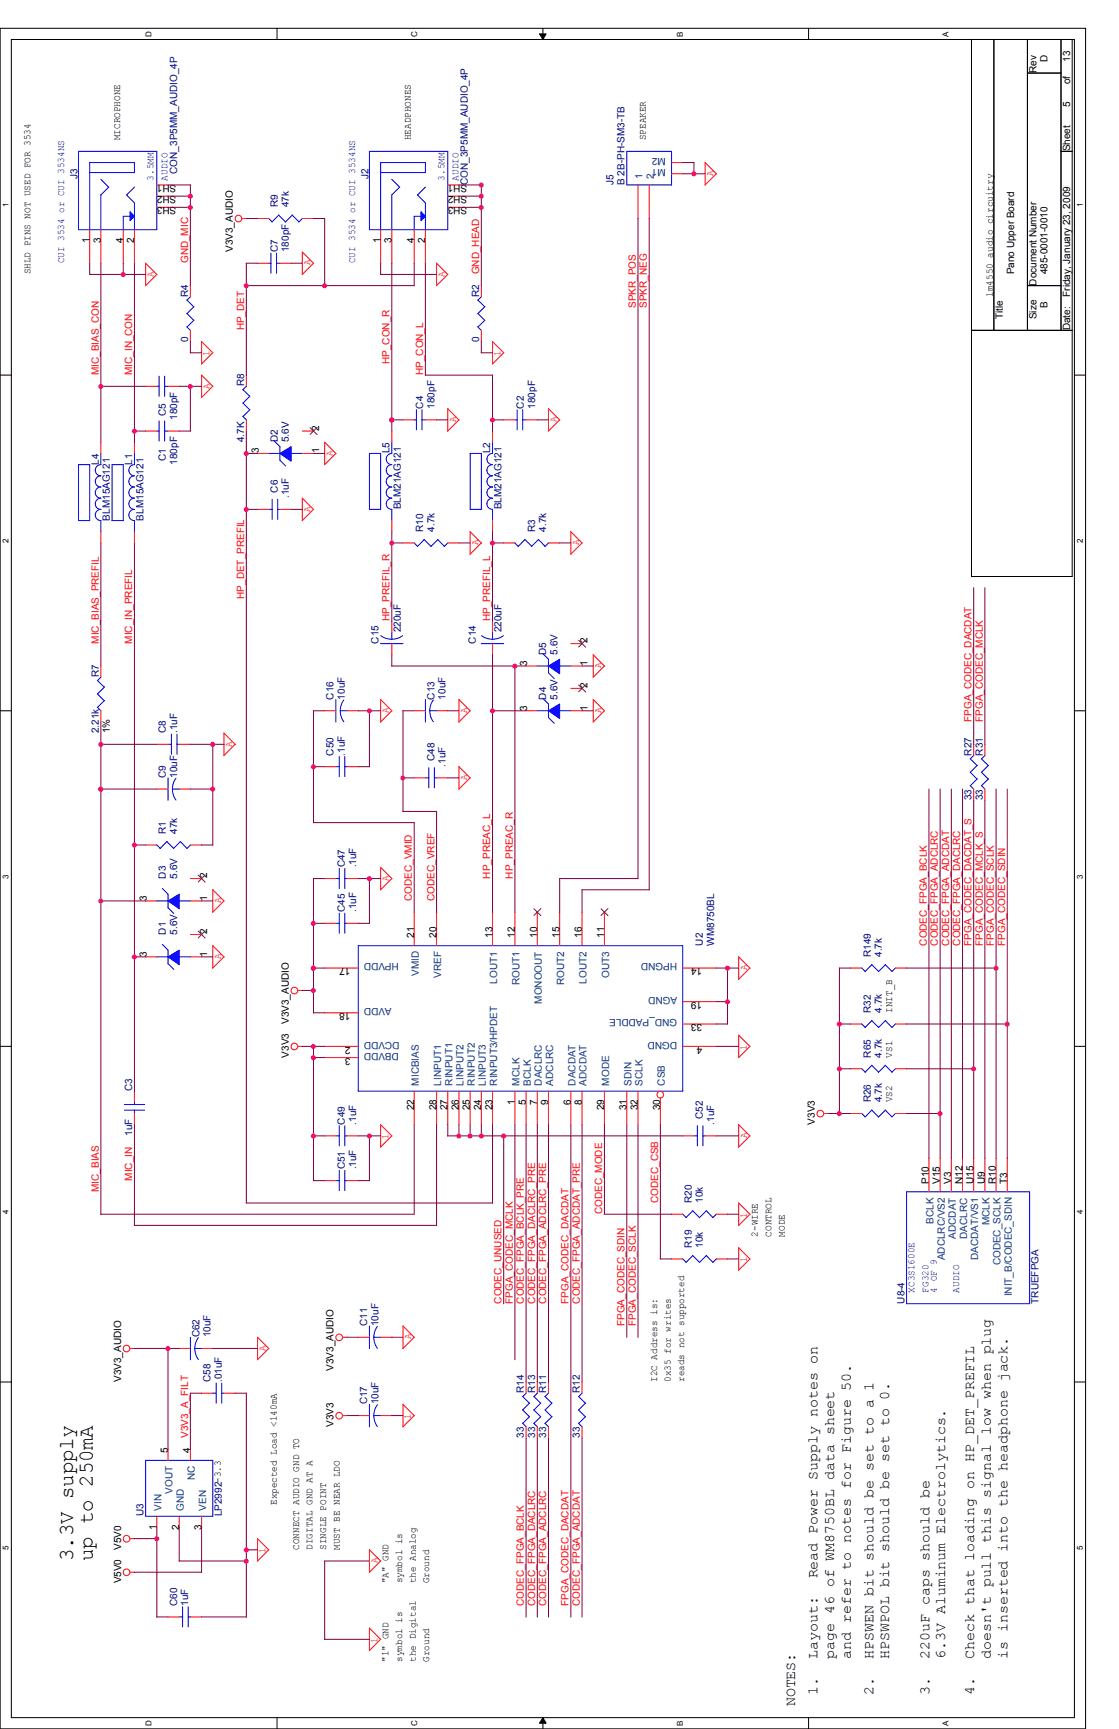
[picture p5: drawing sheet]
<svg xmlns="http://www.w3.org/2000/svg" width="279mm" height="432mm" viewBox="0 0 279 432" stroke-linecap="round" stroke-linejoin="round" font-family="sans-serif">
<defs><g id="words">
<g font-size="5.3">
<text x="18.3" y="389.8" transform="rotate(-90 18.3 389.8)">3.3V supply</text>
<text x="23.2" y="389.8" transform="rotate(-90 23.2 389.8)">up to 250mA</text>
</g>
<g font-size="3.6">
<text x="204.1" y="394.2" transform="rotate(-90 204.1 394.2)">Read Power Supply notes on</text>
<text x="204.1" y="414.4" transform="rotate(-90 204.1 414.4)">Layout:</text>
<text x="208.3" y="414.4" transform="rotate(-90 208.3 414.4)">page 46 of WM8750BL data sheet</text>
<text x="212.4" y="414.4" transform="rotate(-90 212.4 414.4)">and refer to notes for Figure 50.</text>
<text x="218.1" y="414.4" transform="rotate(-90 218.1 414.4)">HPSWEN bit should be set to a 1</text>
<text x="222" y="414.4" transform="rotate(-90 222 414.4)">HPSWPOL bit should be set to 0.</text>
<text x="232.1" y="414.4" transform="rotate(-90 232.1 414.4)">220uF caps should be</text>
<text x="236" y="414.4" transform="rotate(-90 236 414.4)">6.3V Aluminum Electrolytics.</text>
<text x="243.2" y="414.4" transform="rotate(-90 243.2 414.4)">Check that loading on HP_DET_PREFIL</text>
<text x="247.4" y="414.4" transform="rotate(-90 247.4 414.4)">doesn't pull this signal low when plug</text>
<text x="251.5" y="414.4" transform="rotate(-90 251.5 414.4)">is inserted into the headphone jack.</text>
<text x="204.1" y="423.4" transform="rotate(-90 204.1 423.4)">1.</text>
<text x="218.1" y="423.4" transform="rotate(-90 218.1 423.4)">2.</text>
<text x="232.1" y="423.4" transform="rotate(-90 232.1 423.4)">3.</text>
<text x="243.2" y="423.4" transform="rotate(-90 243.2 423.4)">4.</text>
<text x="198.5" y="426.2" transform="rotate(-90 198.5 426.2)">NOTES:</text>
</g>
<g font-size="2.5">
<text x="261.6" y="15.5" transform="rotate(-90 261.6 15.5)">D</text>
<text x="267.2" y="15.5" transform="rotate(-90 267.2 15.5)">13</text>
<text x="258.8" y="18.2" transform="rotate(-90 258.8 18.2)">Rev</text>
<text x="267.2" y="21" transform="rotate(-90 267.2 21)">of</text>
<text x="267.2" y="26.6" transform="rotate(-90 267.2 26.6)">5</text>
<text x="30" y="35" transform="rotate(-90 30 35)">MICROPHONE</text>
<text x="102.6" y="35" transform="rotate(-90 102.6 35)">HEADPHONES</text>
<text x="161.3" y="35" transform="rotate(-90 161.3 35)">SPEAKER</text>
<text x="267.2" y="37.8" transform="rotate(-90 267.2 37.8)">Sheet</text>
<text x="44" y="46.2" transform="rotate(-180 44 46.2)">SH1</text>
<text x="116.7" y="46.2" transform="rotate(-180 116.7 46.2)">SH1</text>
<text x="44" y="49" transform="rotate(-180 44 49)">SH2</text>
<text x="44" y="51.8" transform="rotate(-180 44 51.8)">SH3</text>
<text x="116.7" y="49" transform="rotate(-180 116.7 49)">SH2</text>
<text x="116.7" y="51.8" transform="rotate(-180 116.7 51.8)">SH3</text>
<text x="22.4" y="60.7" transform="rotate(-90 22.4 60.7)">1</text>
<text x="25.1" y="60.7" transform="rotate(-90 25.1 60.7)">3</text>
<text x="30.7" y="60.7" transform="rotate(-90 30.7 60.7)">4</text>
<text x="33.5" y="60.7" transform="rotate(-90 33.5 60.7)">2</text>
<text x="58.2" y="62.9" transform="rotate(-90 58.2 62.9)">V3V3_AUDIO</text>
<text x="95" y="60.7" transform="rotate(-90 95 60.7)">1</text>
<text x="97.8" y="60.7" transform="rotate(-90 97.8 60.7)">3</text>
<text x="103.4" y="60.7" transform="rotate(-90 103.4 60.7)">4</text>
<text x="106.2" y="60.7" transform="rotate(-90 106.2 60.7)">2</text>
<text x="7.6" y="68.5" transform="rotate(-90 7.6 68.5)">SHLD PINS NOT USED FOR 3534</text>
<text x="253.2" y="68.5" transform="rotate(-90 253.2 68.5)">Pano Upper Board</text>
<text x="258.8" y="71.3" transform="rotate(-90 258.8 71.3)">Document Number</text>
<text x="261.6" y="68.5" transform="rotate(-90 261.6 68.5)">485-0001-0010</text>
<text x="247.9" y="74.1" transform="rotate(-90 247.9 74.1)">lm4550 audio circuitry</text>
<text x="261.6" y="76.9" transform="rotate(-90 261.6 76.9)">B</text>
<text x="267.2" y="74.1" transform="rotate(-90 267.2 74.1)">Friday, January 23, 2009</text>
<text x="250.4" y="79.7" transform="rotate(-90 250.4 79.7)">Title</text>
<text x="258.8" y="79.7" transform="rotate(-90 258.8 79.7)">Size</text>
<text x="267.2" y="82.5" transform="rotate(-90 267.2 82.5)">Date:</text>
<text x="79.7" y="107.6" transform="rotate(-90 79.7 107.6)">2</text>
<text x="64.6" y="113.2" transform="rotate(-90 64.6 113.2)">3</text>
<text x="79.7" y="113.2" transform="rotate(-90 79.7 113.2)">1</text>
<text x="146.7" y="160.7" transform="rotate(-90 146.7 160.7)">2</text>
<text x="131.7" y="166.3" transform="rotate(-90 131.7 166.3)">3</text>
<text x="146.7" y="166.3" transform="rotate(-90 146.7 166.3)">1</text>
<text x="146.7" y="171.9" transform="rotate(-90 146.7 171.9)">2</text>
<text x="131.7" y="177.5" transform="rotate(-90 131.7 177.5)">3</text>
<text x="146.7" y="177.5" transform="rotate(-90 146.7 177.5)">1</text>
<text x="27.4" y="183.1" transform="rotate(-90 27.4 183.1)">1%</text>
<text x="51.7" y="219.4" transform="rotate(-90 51.7 219.4)">2</text>
<text x="36.7" y="225" transform="rotate(-90 36.7 225)">3</text>
<text x="51.7" y="225" transform="rotate(-90 51.7 225)">1</text>
<text x="51.7" y="233.3" transform="rotate(-90 51.7 233.3)">2</text>
<text x="36.7" y="238.9" transform="rotate(-90 36.7 238.9)">3</text>
<text x="51.7" y="238.9" transform="rotate(-90 51.7 238.9)">1</text>
<text x="103.4" y="234.2" transform="rotate(-90 103.4 234.2)">21</text>
<text x="109" y="234.2" transform="rotate(-90 109 234.2)">20</text>
<text x="122.9" y="234.2" transform="rotate(-90 122.9 234.2)">13</text>
<text x="128.5" y="234.2" transform="rotate(-90 128.5 234.2)">12</text>
<text x="134.1" y="234.2" transform="rotate(-90 134.1 234.2)">10</text>
<text x="139.7" y="234.2" transform="rotate(-90 139.7 234.2)">15</text>
<text x="145.3" y="234.2" transform="rotate(-90 145.3 234.2)">16</text>
<text x="150.9" y="234.2" transform="rotate(-90 150.9 234.2)">11</text>
<text x="87.5" y="241.8" transform="rotate(-180 87.5 241.8)">17</text>
<text x="175.3" y="241.8" transform="rotate(-180 175.3 241.8)">14</text>
<text x="175.3" y="250.2" transform="rotate(-180 175.3 250.2)">19</text>
<text x="72.1" y="255.7" transform="rotate(-90 72.1 255.7)">V3V3_AUDIO</text>
<text x="87.5" y="253" transform="rotate(-180 87.5 253)">18</text>
<text x="175.3" y="255.8" transform="rotate(-180 175.3 255.8)">33</text>
<text x="222.8" y="252.9" transform="rotate(-90 222.8 252.9)">INIT_B</text>
<text x="87.5" y="261.4" transform="rotate(-180 87.5 261.4)">2</text>
<text x="175.3" y="261.4" transform="rotate(-180 175.3 261.4)">4</text>
<text x="72.1" y="264.1" transform="rotate(-90 72.1 264.1)">V3V3</text>
<text x="87.5" y="264.2" transform="rotate(-180 87.5 264.2)">3</text>
<text x="222.8" y="264.1" transform="rotate(-90 222.8 264.1)">VS1</text>
<text x="128.5" y="275.8" transform="rotate(-90 128.5 275.8)">1</text>
<text x="131.3" y="275.8" transform="rotate(-90 131.3 275.8)">5</text>
<text x="134.1" y="275.8" transform="rotate(-90 134.1 275.8)">7</text>
<text x="136.9" y="275.8" transform="rotate(-90 136.9 275.8)">9</text>
<text x="142.5" y="275.8" transform="rotate(-90 142.5 275.8)">6</text>
<text x="145.3" y="275.8" transform="rotate(-90 145.3 275.8)">8</text>
<text x="222.8" y="275.3" transform="rotate(-90 222.8 275.3)">VS2</text>
<text x="103.4" y="277.2" transform="rotate(-90 103.4 277.2)">22</text>
<text x="109" y="277.2" transform="rotate(-90 109 277.2)">28</text>
<text x="111.8" y="277.2" transform="rotate(-90 111.8 277.2)">27</text>
<text x="114.6" y="277.2" transform="rotate(-90 114.6 277.2)">26</text>
<text x="117.3" y="277.2" transform="rotate(-90 117.3 277.2)">25</text>
<text x="120.1" y="277.2" transform="rotate(-90 120.1 277.2)">24</text>
<text x="122.9" y="277.2" transform="rotate(-90 122.9 277.2)">23</text>
<text x="150.9" y="277.2" transform="rotate(-90 150.9 277.2)">29</text>
<text x="156.5" y="277.2" transform="rotate(-90 156.5 277.2)">31</text>
<text x="159.3" y="277.2" transform="rotate(-90 159.3 277.2)">32</text>
<text x="164.8" y="277.2" transform="rotate(-90 164.8 277.2)">30</text>
<text x="203.5" y="280.9" transform="rotate(-90 203.5 280.9)">V3V3</text>
<text x="231.9" y="295.7" transform="rotate(-90 231.9 295.7)">P10</text>
<text x="234.7" y="295.7" transform="rotate(-90 234.7 295.7)">V15</text>
<text x="237.5" y="295.7" transform="rotate(-90 237.5 295.7)">V3</text>
<text x="240.3" y="295.7" transform="rotate(-90 240.3 295.7)">N12</text>
<text x="243.1" y="295.7" transform="rotate(-90 243.1 295.7)">U15</text>
<text x="245.9" y="295.7" transform="rotate(-90 245.9 295.7)">U9</text>
<text x="248.7" y="295.7" transform="rotate(-90 248.7 295.7)">R10</text>
<text x="251.5" y="295.7" transform="rotate(-90 251.5 295.7)">T3</text>
<text x="189.2" y="308.8" transform="rotate(-90 189.2 308.8)">2-WIRE</text>
<text x="192.6" y="308.8" transform="rotate(-90 192.6 308.8)">CONTROL</text>
<text x="196" y="308.8" transform="rotate(-90 196 308.8)">MODE</text>
<text x="30.2" y="345.1" transform="rotate(-90 30.2 345.1)">V3V3_AUDIO</text>
<text x="83.3" y="342.3" transform="rotate(-90 83.3 342.3)">V3V3_AUDIO</text>
<text x="164.1" y="345.1" transform="rotate(-90 164.1 345.1)">I2C Address is:</text>
<text x="167.5" y="345.1" transform="rotate(-90 167.5 345.1)">0x35 for writes</text>
<text x="170.9" y="345.1" transform="rotate(-90 170.9 345.1)">reads not supported</text>
<text x="83.3" y="356.3" transform="rotate(-90 83.3 356.3)">V3V3</text>
<text x="41.9" y="362.8" transform="rotate(-90 41.9 362.8)">5</text>
<text x="47.5" y="362.8" transform="rotate(-90 47.5 362.8)">4</text>
<text x="69.1" y="375.9" transform="rotate(-90 69.1 375.9)">Expected Load &lt;140mA</text>
<text x="39.1" y="382" transform="rotate(-90 39.1 382)">1</text>
<text x="44.7" y="382" transform="rotate(-90 44.7 382)">2</text>
<text x="50.3" y="382" transform="rotate(-90 50.3 382)">3</text>
<text x="30.2" y="387.1" transform="rotate(-90 30.2 387.1)">V5V0</text>
<text x="74.7" y="387.1" transform="rotate(-90 74.7 387.1)">CONNECT AUDIO GND TO</text>
<text x="78.1" y="387.1" transform="rotate(-90 78.1 387.1)">DIGITAL GND AT A</text>
<text x="81.4" y="387.1" transform="rotate(-90 81.4 387.1)">SINGLE POINT</text>
<text x="84.8" y="387.1" transform="rotate(-90 84.8 387.1)">MUST BE NEAR LDO</text>
<text x="30.2" y="395.4" transform="rotate(-90 30.2 395.4)">V5V0</text>
<text x="97" y="395.4" transform="rotate(-90 97 395.4)">&quot;A&quot; GND</text>
<text x="100.4" y="395.4" transform="rotate(-90 100.4 395.4)">symbol is</text>
<text x="103.8" y="395.4" transform="rotate(-90 103.8 395.4)">the Analog</text>
<text x="107.2" y="395.4" transform="rotate(-90 107.2 395.4)">Ground</text>
<text x="97" y="415" transform="rotate(-90 97 415)">&quot;1&quot; GND</text>
<text x="100.4" y="415" transform="rotate(-90 100.4 415)">symbol is</text>
<text x="103.8" y="415" transform="rotate(-90 103.8 415)">the Digital</text>
<text x="107.2" y="415" transform="rotate(-90 107.2 415)">Ground</text>
</g>
<g font-size="2.5" fill="#004080">
<text x="166.3" y="39.4" transform="rotate(-180 166.3 39.4)">M2</text>
<text x="160.4" y="44.8" transform="rotate(-90 160.4 44.8)">1</text>
<text x="163.2" y="44.8" transform="rotate(-90 163.2 44.8)">2</text>
<text x="166.3" y="42.2" transform="rotate(-180 166.3 42.2)">M1</text>
<text x="99.6" y="240.6" transform="rotate(-180 99.6 240.6)">HPVDD</text>
<text x="104.6" y="243.8" transform="rotate(-90 104.6 243.8)">VMID</text>
<text x="110.2" y="244.2" transform="rotate(-90 110.2 244.2)">VREF</text>
<text x="124.1" y="245.7" transform="rotate(-90 124.1 245.7)">LOUT1</text>
<text x="146.5" y="245.7" transform="rotate(-90 146.5 245.7)">LOUT2</text>
<text x="152.1" y="244.3" transform="rotate(-90 152.1 244.3)">OUT3</text>
<text x="169.1" y="240.6" transform="rotate(-180 169.1 240.6)">HPGND</text>
<text x="97.8" y="251.8" transform="rotate(-180 97.8 251.8)">AVDD</text>
<text x="129.7" y="246.1" transform="rotate(-90 129.7 246.1)">ROUT1</text>
<text x="135.3" y="250.7" transform="rotate(-90 135.3 250.7)">MONOOUT</text>
<text x="140.9" y="246.1" transform="rotate(-90 140.9 246.1)">ROUT2</text>
<text x="169.1" y="249" transform="rotate(-180 169.1 249)">AGND</text>
<text x="169.1" y="254.6" transform="rotate(-180 169.1 254.6)">GND_PADDLE</text>
<text x="99.6" y="262.9" transform="rotate(-180 99.6 262.9)">DBVDD</text>
<text x="99.8" y="260.1" transform="rotate(-180 99.8 260.1)">DCVDD</text>
<text x="169.1" y="260.1" transform="rotate(-180 169.1 260.1)">DGND</text>
<text x="104.6" y="271.1" transform="rotate(-90 104.6 271.1)">MICBIAS</text>
<text x="110.2" y="271.1" transform="rotate(-90 110.2 271.1)">LINPUT1</text>
<text x="112.9" y="271.1" transform="rotate(-90 112.9 271.1)">RINPUT1</text>
<text x="115.7" y="271.1" transform="rotate(-90 115.7 271.1)">LINPUT2</text>
<text x="118.5" y="271.1" transform="rotate(-90 118.5 271.1)">RINPUT2</text>
<text x="121.3" y="271.1" transform="rotate(-90 121.3 271.1)">LINPUT3</text>
<text x="124.1" y="271.1" transform="rotate(-90 124.1 271.1)">RINPUT3/HPDET</text>
<text x="129.7" y="271.1" transform="rotate(-90 129.7 271.1)">MCLK</text>
<text x="132.5" y="271.1" transform="rotate(-90 132.5 271.1)">BCLK</text>
<text x="135.3" y="271.1" transform="rotate(-90 135.3 271.1)">DACLRC</text>
<text x="138.1" y="271.1" transform="rotate(-90 138.1 271.1)">ADCLRC</text>
<text x="143.7" y="271.1" transform="rotate(-90 143.7 271.1)">DACDAT</text>
<text x="146.5" y="271.1" transform="rotate(-90 146.5 271.1)">ADCDAT</text>
<text x="152.1" y="271.1" transform="rotate(-90 152.1 271.1)">MODE</text>
<text x="157.6" y="271.1" transform="rotate(-90 157.6 271.1)">SDIN</text>
<text x="160.4" y="271.1" transform="rotate(-90 160.4 271.1)">SCLK</text>
<text x="166" y="271.1" transform="rotate(-90 166 271.1)">CSB</text>
<text x="233.1" y="305.6" transform="rotate(-90 233.1 305.6)">BCLK</text>
<text x="247.1" y="306" transform="rotate(-90 247.1 306)">MCLK</text>
<text x="238.7" y="309.3" transform="rotate(-90 238.7 309.3)">ADCDAT</text>
<text x="241.5" y="309.4" transform="rotate(-90 241.5 309.4)">DACLRC</text>
<text x="235.9" y="314.7" transform="rotate(-90 235.9 314.7)">ADCLRC/VS2</text>
<text x="244.3" y="314.7" transform="rotate(-90 244.3 314.7)">DACDAT/VS1</text>
<text x="249.9" y="316" transform="rotate(-90 249.9 316)">CODEC_SCLK</text>
<text x="252.6" y="323.8" transform="rotate(-90 252.6 323.8)">INIT_B/CODEC_SDIN</text>
<text x="48.7" y="369.7" transform="rotate(-90 48.7 369.7)">NC</text>
<text x="40.3" y="377.3" transform="rotate(-90 40.3 377.3)">VIN</text>
<text x="43.1" y="373" transform="rotate(-90 43.1 373)">VOUT</text>
<text x="45.9" y="377.3" transform="rotate(-90 45.9 377.3)">GND</text>
<text x="51.5" y="377.3" transform="rotate(-90 51.5 377.3)">VEN</text>
</g>
<g font-size="2.5" fill="#000080">
<text x="19.3" y="44.8" transform="rotate(-90 19.3 44.8)">J3</text>
<text x="44.2" y="43.4" transform="rotate(-90 44.2 43.4)">CON_3P5MM_AUDIO_4P</text>
<text x="92" y="44.8" transform="rotate(-90 92 44.8)">J2</text>
<text x="116.8" y="46.2" transform="rotate(-90 116.8 46.2)">CON_3P5MM_AUDIO_4P</text>
<text x="153.2" y="46.2" transform="rotate(-90 153.2 46.2)">J5</text>
<text x="156" y="46.2" transform="rotate(-90 156 46.2)">B 2B-PH-SM3-TB</text>
<text x="69.3" y="51.8" transform="rotate(-90 69.3 51.8)">R9</text>
<text x="72.1" y="51.8" transform="rotate(-90 72.1 51.8)">47k</text>
<text x="69.3" y="62.9" transform="rotate(-90 69.3 62.9)">C7</text>
<text x="72.1" y="62.9" transform="rotate(-90 72.1 62.9)">180pF</text>
<text x="47" y="74.1" transform="rotate(-90 47 74.1)">R4</text>
<text x="119.6" y="74.1" transform="rotate(-90 119.6 74.1)">R2</text>
<text x="47" y="85.3" transform="rotate(-90 47 85.3)">0</text>
<text x="119.6" y="85.3" transform="rotate(-90 119.6 85.3)">0</text>
<text x="61" y="96.5" transform="rotate(-90 61 96.5)">R8</text>
<text x="41.4" y="104" transform="rotate(-90 41.4 104)">C5</text>
<text x="44.2" y="104.9" transform="rotate(-90 44.2 104.9)">180pF</text>
<text x="105.7" y="102.1" transform="rotate(-90 105.7 102.1)">C4</text>
<text x="108.5" y="102.1" transform="rotate(-90 108.5 102.1)">180pF</text>
<text x="130.8" y="102.1" transform="rotate(-90 130.8 102.1)">C2</text>
<text x="133.6" y="102.1" transform="rotate(-90 133.6 102.1)">180pF</text>
<text x="61" y="110.4" transform="rotate(-90 61 110.4)">4.7K</text>
<text x="69.3" y="110.4" transform="rotate(-90 69.3 110.4)">D2</text>
<text x="72.1" y="110.4" transform="rotate(-90 72.1 110.4)">5.6V</text>
<text x="97.3" y="113.2" transform="rotate(-90 97.3 113.2)">L5</text>
<text x="122.4" y="113.2" transform="rotate(-90 122.4 113.2)">L2</text>
<text x="24.6" y="116" transform="rotate(-90 24.6 116)">L4</text>
<text x="33" y="116" transform="rotate(-90 33 116)">L1</text>
<text x="41.4" y="115.2" transform="rotate(-90 41.4 115.2)">C1</text>
<text x="44.2" y="116" transform="rotate(-90 44.2 116)">180pF</text>
<text x="69.3" y="123" transform="rotate(-90 69.3 123)">C6</text>
<text x="72.1" y="124.4" transform="rotate(-90 72.1 124.4)">.1uF</text>
<text x="27.4" y="130" transform="rotate(-90 27.4 130)">BLM15AG121</text>
<text x="35.8" y="130" transform="rotate(-90 35.8 130)">BLM15AG121</text>
<text x="100.1" y="127.2" transform="rotate(-90 100.1 127.2)">BLM21AG121</text>
<text x="125.2" y="127.2" transform="rotate(-90 125.2 127.2)">BLM21AG121</text>
<text x="105.7" y="132.8" transform="rotate(-90 105.7 132.8)">R10</text>
<text x="108.5" y="132.8" transform="rotate(-90 108.5 132.8)">4.7k</text>
<text x="133.6" y="132.8" transform="rotate(-90 133.6 132.8)">R3</text>
<text x="136.4" y="132.8" transform="rotate(-90 136.4 132.8)">4.7k</text>
<text x="94.5" y="160.7" transform="rotate(-90 94.5 160.7)">C15</text>
<text x="100.1" y="157.9" transform="rotate(-90 100.1 157.9)">220uF</text>
<text x="118.8" y="160.7" transform="rotate(-90 118.8 160.7)">C14</text>
<text x="125.2" y="157.9" transform="rotate(-90 125.2 157.9)">220uF</text>
<text x="136.4" y="163.5" transform="rotate(-90 136.4 163.5)">D5</text>
<text x="139.2" y="163.5" transform="rotate(-90 139.2 163.5)">5.6V</text>
<text x="24.6" y="169.1" transform="rotate(-90 24.6 169.1)">R7</text>
<text x="83.3" y="174.7" transform="rotate(-90 83.3 174.7)">C16</text>
<text x="86.1" y="174.7" transform="rotate(-90 86.1 174.7)">10uF</text>
<text x="108.5" y="174.7" transform="rotate(-90 108.5 174.7)">C13</text>
<text x="111.3" y="174.7" transform="rotate(-90 111.3 174.7)">10uF</text>
<text x="136.4" y="174.7" transform="rotate(-90 136.4 174.7)">D4</text>
<text x="139.2" y="174.7" transform="rotate(-90 139.2 174.7)">5.6V</text>
<text x="24.6" y="183.1" transform="rotate(-90 24.6 183.1)">2.21k</text>
<text x="41.4" y="183.1" transform="rotate(-90 41.4 183.1)">C8</text>
<text x="44.2" y="183.1" transform="rotate(-90 44.2 183.1)">.1uF</text>
<text x="83.3" y="188.7" transform="rotate(-90 83.3 188.7)">C50</text>
<text x="86.1" y="188.7" transform="rotate(-90 86.1 188.7)">.1uF</text>
<text x="108.5" y="190.1" transform="rotate(-90 108.5 190.1)">C48</text>
<text x="111.3" y="191.5" transform="rotate(-90 111.3 191.5)">.1uF</text>
<text x="242.6" y="188.7" transform="rotate(-90 242.6 188.7)">R27</text>
<text x="245.4" y="188.7" transform="rotate(-90 245.4 188.7)">R31</text>
<text x="41.4" y="194.3" transform="rotate(-90 41.4 194.3)">C9</text>
<text x="44.2" y="194.3" transform="rotate(-90 44.2 194.3)">10uF</text>
<text x="242.6" y="199.9" transform="rotate(-90 242.6 199.9)">33</text>
<text x="245.4" y="199.9" transform="rotate(-90 245.4 199.9)">33</text>
<text x="41.4" y="208.2" transform="rotate(-90 41.4 208.2)">R1</text>
<text x="44.2" y="208.2" transform="rotate(-90 44.2 208.2)">47k</text>
<text x="41.4" y="219.4" transform="rotate(-90 41.4 219.4)">D3</text>
<text x="44.2" y="219.4" transform="rotate(-90 44.2 219.4)">5.6V</text>
<text x="86.1" y="216.6" transform="rotate(-90 86.1 216.6)">C47</text>
<text x="88.9" y="216.6" transform="rotate(-90 88.9 216.6)">.1uF</text>
<text x="86.1" y="227.8" transform="rotate(-90 86.1 227.8)">C45</text>
<text x="88.9" y="227.8" transform="rotate(-90 88.9 227.8)">.1uF</text>
<text x="41.4" y="233.4" transform="rotate(-90 41.4 233.4)">D1</text>
<text x="44.2" y="233.4" transform="rotate(-90 44.2 233.4)">5.6V</text>
<text x="175.5" y="236.2" transform="rotate(-90 175.5 236.2)">U2</text>
<text x="178.3" y="236.2" transform="rotate(-90 178.3 236.2)">WM8750BL</text>
<text x="217.4" y="239" transform="rotate(-90 217.4 239)">R149</text>
<text x="220.2" y="239" transform="rotate(-90 220.2 239)">4.7k</text>
<text x="217.4" y="252.9" transform="rotate(-90 217.4 252.9)">R32</text>
<text x="220.2" y="252.9" transform="rotate(-90 220.2 252.9)">4.7k</text>
<text x="217.4" y="264.1" transform="rotate(-90 217.4 264.1)">R65</text>
<text x="220.2" y="264.1" transform="rotate(-90 220.2 264.1)">4.7k</text>
<text x="33" y="272.5" transform="rotate(-90 33 272.5)">C3</text>
<text x="217.4" y="275.3" transform="rotate(-90 217.4 275.3)">R26</text>
<text x="220.2" y="275.3" transform="rotate(-90 220.2 275.3)">4.7k</text>
<text x="86.1" y="280.9" transform="rotate(-90 86.1 280.9)">C49</text>
<text x="88.9" y="280.9" transform="rotate(-90 88.9 280.9)">.1uF</text>
<text x="175.5" y="279.5" transform="rotate(-90 175.5 279.5)">C52</text>
<text x="178.3" y="280.9" transform="rotate(-90 178.3 280.9)">.1uF</text>
<text x="33" y="283.7" transform="rotate(-90 33 283.7)">1uF</text>
<text x="86.1" y="292.1" transform="rotate(-90 86.1 292.1)">C51</text>
<text x="88.9" y="292.1" transform="rotate(-90 88.9 292.1)">.1uF</text>
<text x="172.7" y="300.4" transform="rotate(-90 172.7 300.4)">R20</text>
<text x="175.5" y="300.4" transform="rotate(-90 175.5 300.4)">10k</text>
<text x="172.7" y="311.6" transform="rotate(-90 172.7 311.6)">R19</text>
<text x="175.5" y="311.6" transform="rotate(-90 175.5 311.6)">10k</text>
<text x="225.8" y="325.6" transform="rotate(-90 225.8 325.6)">U8-4</text>
<text x="259.3" y="325.6" transform="rotate(-90 259.3 325.6)">TRUEFPGA</text>
<text x="49.8" y="334" transform="rotate(-90 49.8 334)">C62</text>
<text x="52.6" y="334" transform="rotate(-90 52.6 334)">10uF</text>
<text x="91.7" y="331.2" transform="rotate(-90 91.7 331.2)">C11</text>
<text x="94.5" y="331.2" transform="rotate(-90 94.5 331.2)">10uF</text>
<text x="52.6" y="345.1" transform="rotate(-90 52.6 345.1)">C58</text>
<text x="55.4" y="345.1" transform="rotate(-90 55.4 345.1)">.01uF</text>
<text x="130.8" y="347.9" transform="rotate(-90 130.8 347.9)">R14</text>
<text x="133.6" y="347.9" transform="rotate(-90 133.6 347.9)">R13</text>
<text x="136.4" y="347.9" transform="rotate(-90 136.4 347.9)">R11</text>
<text x="144.8" y="347.9" transform="rotate(-90 144.8 347.9)">R12</text>
<text x="91.7" y="350.7" transform="rotate(-90 91.7 350.7)">C17</text>
<text x="94.5" y="350.7" transform="rotate(-90 94.5 350.7)">10uF</text>
<text x="130.8" y="359.1" transform="rotate(-90 130.8 359.1)">33</text>
<text x="133.6" y="359.1" transform="rotate(-90 133.6 359.1)">33</text>
<text x="136.4" y="359.1" transform="rotate(-90 136.4 359.1)">33</text>
<text x="144.8" y="359.1" transform="rotate(-90 144.8 359.1)">33</text>
<text x="35.8" y="378.7" transform="rotate(-90 35.8 378.7)">U3</text>
<text x="55.4" y="378.7" transform="rotate(-90 55.4 378.7)">LP2992-3.3</text>
<text x="44.2" y="401" transform="rotate(-90 44.2 401)">C60</text>
<text x="47" y="401" transform="rotate(-90 47 401)">1uF</text>
</g>
<g font-size="2.5" fill="#00f">
<text x="38.4" y="45.1" transform="rotate(-90 38.4 45.1)">3.5MM</text>
<text x="41.8" y="45.1" transform="rotate(-90 41.8 45.1)">AUDIO</text>
<text x="111" y="45.1" transform="rotate(-90 111 45.1)">3.5MM</text>
<text x="114.5" y="45.1" transform="rotate(-90 114.5 45.1)">AUDIO</text>
<text x="16" y="65.7" transform="rotate(-90 16 65.7)">CUI 3534 or CUI 3534NS</text>
<text x="88.6" y="65.7" transform="rotate(-90 88.6 65.7)">CUI 3534 or CUI 3534NS</text>
<text x="228.3" y="322.8" transform="rotate(-90 228.3 322.8)">XC3S1600E</text>
<text x="231.8" y="322.8" transform="rotate(-90 231.8 322.8)">FG320</text>
<text x="233.9" y="322.8" transform="rotate(-90 233.9 322.8)">4 OF 9</text>
<text x="239.5" y="322.8" transform="rotate(-90 239.5 322.8)">AUDIO</text>
</g>
<g font-size="2.5" fill="#f00">
<text x="178.1" y="43.9" transform="rotate(-90 178.1 43.9)">A</text>
<text x="47" y="65.7" transform="rotate(-90 47 65.7)">GND_MIC</text>
<text x="38.4" y="69.1" transform="rotate(-90 38.4 69.1)">A</text>
<text x="77.5" y="66.3" transform="rotate(-90 77.5 66.3)">A</text>
<text x="111" y="69.1" transform="rotate(-90 111 69.1)">A</text>
<text x="119.6" y="68.5" transform="rotate(-90 119.6 68.5)">GND_HEAD</text>
<text x="158.7" y="76.9" transform="rotate(-90 158.7 76.9)">SPKR_POS</text>
<text x="161.5" y="76.9" transform="rotate(-90 161.5 76.9)">SPKR_NEG</text>
<text x="61" y="82.5" transform="rotate(-90 61 82.5)">HP_DET</text>
<text x="52.3" y="88.9" transform="rotate(-90 52.3 88.9)">1</text>
<text x="125" y="88.9" transform="rotate(-90 125 88.9)">1</text>
<text x="24.6" y="93.7" transform="rotate(-90 24.6 93.7)">MIC_BIAS_CON</text>
<text x="33" y="93.7" transform="rotate(-90 33 93.7)">MIC_IN_CON</text>
<text x="97.3" y="90.9" transform="rotate(-90 97.3 90.9)">HP_CON_R</text>
<text x="105.7" y="93.7" transform="rotate(-90 105.7 93.7)">HP_CON_L</text>
<text x="52.3" y="97" transform="rotate(-90 52.3 97)">A</text>
<text x="113.8" y="105.4" transform="rotate(-90 113.8 105.4)">A</text>
<text x="138.9" y="105.4" transform="rotate(-90 138.9 105.4)">A</text>
<text x="83.1" y="113.8" transform="rotate(-90 83.1 113.8)">A</text>
<text x="77.5" y="127.8" transform="rotate(-90 77.5 127.8)">A</text>
<text x="119.4" y="136.1" transform="rotate(-90 119.4 136.1)">A</text>
<text x="144.5" y="136.1" transform="rotate(-90 144.5 136.1)">A</text>
<text x="61" y="149.6" transform="rotate(-90 61 149.6)">HP_DET_PREFIL</text>
<text x="97.3" y="155.2" transform="rotate(-90 97.3 155.2)">HP_PREFIL_R</text>
<text x="122.4" y="155.2" transform="rotate(-90 122.4 155.2)">HP_PREFIL_L</text>
<text x="24.6" y="160.7" transform="rotate(-90 24.6 160.7)">MIC_BIAS_PREFIL</text>
<text x="33" y="160.7" transform="rotate(-90 33 160.7)">MIC_IN_PREFIL</text>
<text x="150.1" y="166.9" transform="rotate(-90 150.1 166.9)">A</text>
<text x="97" y="178.1" transform="rotate(-90 97 178.1)">A</text>
<text x="116.6" y="178.1" transform="rotate(-90 116.6 178.1)">A</text>
<text x="150.1" y="178.1" transform="rotate(-90 150.1 178.1)">A</text>
<text x="242.6" y="180.3" transform="rotate(-90 242.6 180.3)">FPGA_CODEC_DACDAT</text>
<text x="245.4" y="180.3" transform="rotate(-90 245.4 180.3)">FPGA_CODEC_MCLK</text>
<text x="57.9" y="186.4" transform="rotate(-90 57.9 186.4)">A</text>
<text x="116.6" y="194.8" transform="rotate(-90 116.6 194.8)">A</text>
<text x="97" y="220" transform="rotate(-90 97 220)">A</text>
<text x="122.4" y="219.4" transform="rotate(-90 122.4 219.4)">HP_PREAC_L</text>
<text x="128" y="219.4" transform="rotate(-90 128 219.4)">HP_PREAC_R</text>
<text x="55.1" y="225.6" transform="rotate(-90 55.1 225.6)">A</text>
<text x="102.9" y="225" transform="rotate(-90 102.9 225)">CODEC_VMID</text>
<text x="108.5" y="225" transform="rotate(-90 108.5 225)">CODEC_VREF</text>
<text x="55.1" y="239.5" transform="rotate(-90 55.1 239.5)">A</text>
<text x="231.4" y="236.2" transform="rotate(-90 231.4 236.2)">CODEC_FPGA_BCLK</text>
<text x="234.2" y="236.2" transform="rotate(-90 234.2 236.2)">CODEC_FPGA_ADCLRC</text>
<text x="237" y="236.2" transform="rotate(-90 237 236.2)">CODEC_FPGA_ADCDAT</text>
<text x="239.8" y="236.2" transform="rotate(-90 239.8 236.2)">CODEC_FPGA_DACLRC</text>
<text x="242.6" y="236.2" transform="rotate(-90 242.6 236.2)">FPGA_CODEC_DACDAT_S</text>
<text x="245.4" y="236.2" transform="rotate(-90 245.4 236.2)">FPGA_CODEC_MCLK_S</text>
<text x="248.2" y="236.2" transform="rotate(-90 248.2 236.2)">FPGA_CODEC_SCLK</text>
<text x="251" y="236.2" transform="rotate(-90 251 236.2)">FPGA_CODEC_SDIN</text>
<text x="186.4" y="242.3" transform="rotate(-90 186.4 242.3)">A</text>
<text x="186.4" y="262.2" transform="rotate(-90 186.4 262.2)">1</text>
<text x="97" y="284.5" transform="rotate(-90 97 284.5)">1</text>
<text x="186.4" y="284.2" transform="rotate(-90 186.4 284.2)">A</text>
<text x="24.6" y="297.6" transform="rotate(-90 24.6 297.6)">MIC_BIAS</text>
<text x="33" y="294.9" transform="rotate(-90 33 294.9)">MIC_IN</text>
<text x="150.4" y="303.2" transform="rotate(-90 150.4 303.2)">CODEC_MODE</text>
<text x="164.3" y="300.4" transform="rotate(-90 164.3 300.4)">CODEC_CSB</text>
<text x="186.4" y="304.1" transform="rotate(-90 186.4 304.1)">1</text>
<text x="186.4" y="315.3" transform="rotate(-90 186.4 315.3)">1</text>
<text x="125.2" y="325.6" transform="rotate(-90 125.2 325.6)">CODEC_UNUSED</text>
<text x="128" y="325.6" transform="rotate(-90 128 325.6)">FPGA_CODEC_MCLK</text>
<text x="130.8" y="325.6" transform="rotate(-90 130.8 325.6)">CODEC_FPGA_BCLK_PRE</text>
<text x="133.6" y="325.6" transform="rotate(-90 133.6 325.6)">CODEC_FPGA_DACLRC_PRE</text>
<text x="136.4" y="325.6" transform="rotate(-90 136.4 325.6)">CODEC_FPGA_ADCLRC_PRE</text>
<text x="142" y="325.6" transform="rotate(-90 142 325.6)">FPGA_CODEC_DACDAT</text>
<text x="144.8" y="325.6" transform="rotate(-90 144.8 325.6)">CODEC_FPGA_ADCDAT_PRE</text>
<text x="102.6" y="334.5" transform="rotate(-90 102.6 334.5)">A</text>
<text x="156" y="331.2" transform="rotate(-90 156 331.2)">FPGA_CODEC_SDIN</text>
<text x="158.7" y="331.2" transform="rotate(-90 158.7 331.2)">FPGA_CODEC_SCLK</text>
<text x="66.3" y="337.3" transform="rotate(-90 66.3 337.3)">A</text>
<text x="47" y="359.1" transform="rotate(-90 47 359.1)">V3V3_A_FILT</text>
<text x="102.6" y="354.4" transform="rotate(-90 102.6 354.4)">1</text>
<text x="66.3" y="387.9" transform="rotate(-90 66.3 387.9)">1</text>
<text x="94.2" y="390.4" transform="rotate(-90 94.2 390.4)">A</text>
<text x="130.8" y="401" transform="rotate(-90 130.8 401)">CODEC_FPGA_BCLK</text>
<text x="133.6" y="401" transform="rotate(-90 133.6 401)">CODEC_FPGA_DACLRC</text>
<text x="136.4" y="401" transform="rotate(-90 136.4 401)">CODEC_FPGA_ADCLRC</text>
<text x="142" y="401" transform="rotate(-90 142 401)">FPGA_CODEC_DACDAT</text>
<text x="144.8" y="401" transform="rotate(-90 144.8 401)">CODEC_FPGA_ADCDAT</text>
<text x="94.2" y="410.3" transform="rotate(-90 94.2 410.3)">1</text>
</g>
<g font-size="2">
<text x="37.8" y="9.1" transform="rotate(-90 37.8 9.1)">D</text>
<text x="104.1" y="9.1" transform="rotate(-90 104.1 9.1)">C</text>
<text x="170.5" y="9.1" transform="rotate(-90 170.5 9.1)">B</text>
<text x="236.9" y="9.1" transform="rotate(-90 236.9 9.1)">A</text>
<text x="2.2" y="51.8" transform="rotate(-90 2.2 51.8)">1</text>
<text x="270.4" y="51.8" transform="rotate(-90 270.4 51.8)">1</text>
<text x="2.2" y="135.6" transform="rotate(-90 2.2 135.6)">2</text>
<text x="270.4" y="135.6" transform="rotate(-90 270.4 135.6)">2</text>
<text x="2.2" y="219.4" transform="rotate(-90 2.2 219.4)">3</text>
<text x="270.4" y="219.4" transform="rotate(-90 270.4 219.4)">3</text>
<text x="2.2" y="303.2" transform="rotate(-90 2.2 303.2)">4</text>
<text x="270.4" y="303.2" transform="rotate(-90 270.4 303.2)">4</text>
<text x="2.2" y="387.1" transform="rotate(-90 2.2 387.1)">5</text>
<text x="270.4" y="387.1" transform="rotate(-90 270.4 387.1)">5</text>
<text x="37.8" y="431" transform="rotate(-90 37.8 431)">D</text>
<text x="104.1" y="431" transform="rotate(-90 104.1 431)">C</text>
<text x="170.5" y="431" transform="rotate(-90 170.5 431)">B</text>
<text x="236.9" y="431" transform="rotate(-90 236.9 431)">A</text>
</g>
</g></defs>
<path d="M0 7.1h271.1v424.7h-271.1zM2.8 9.9h265.5v419.1h-265.5z" fill="none" stroke="#000" stroke-width=".25"/>
<g fill="#fff">
<path d="M.3 386h2.3v1.1h-2.3z"/>
<path d="M268.6 386h2.2v1.1h-2.2z"/>
</g>
<path d="M0 345.1h2.8M268.3 345.1h2.8" fill="none" stroke="#000" stroke-width=".25"/>
<g fill="#fff">
<path d="M.3 302.1h2.3v1.1h-2.3z"/>
<path d="M268.6 302.1h2.2v1.1h-2.2z"/>
</g>
<path d="M0 261.3h2.8M268.3 261.3h2.8" fill="none" stroke="#000" stroke-width=".25"/>
<g fill="#fff">
<path d="M.3 218.3h2.3v1.1h-2.3z"/>
<path d="M268.6 218.3h2.2v1.1h-2.2z"/>
</g>
<path d="M0 177.5h2.8M268.3 177.5h2.8" fill="none" stroke="#000" stroke-width=".25"/>
<g fill="#fff">
<path d="M.3 134.5h2.3v1.1h-2.3z"/>
<path d="M268.6 134.5h2.2v1.1h-2.2z"/>
</g>
<path d="M0 93.7h2.8M268.3 93.7h2.8" fill="none" stroke="#000" stroke-width=".25"/>
<g fill="#fff">
<path d="M.3 50.7h2.3v1.1h-2.3z"/>
<path d="M268.6 50.7h2.2v1.1h-2.2z"/>
<path d="M36 429.6h2.2v1.4h-2.2z"/>
<path d="M36 7.7h2.2v1.4h-2.2z"/>
<path d="M102.3 429.6h2.3v1.4h-2.3z"/>
<path d="M102.3 7.7h2.3v1.4h-2.3z"/>
</g>
<path d="M69.2 7.1v2.8M69.2 429v2.8" fill="none" stroke="#000" stroke-width=".25"/>
<g fill="#fff">
<path d="M168.7 429.7h2.2v1.3h-2.2z"/>
<path d="M168.7 7.8h2.2v1.3h-2.2z"/>
</g>
<path d="M134.7 8.5h1.7l-.8 1.4zM135.6 7.1v2.8M135.6 429l.8 1.4h-1.7zM135.6 429v2.8" fill="none" stroke="#000" stroke-width=".25"/>
<path d="M134.7 8.5h1.7l-.8 1.4zM135.6 429l.8 1.4h-1.7z" fill="#000"/>
<g fill="#fff">
<path d="M235 429.7h2.3v1.3h-2.3z"/>
<path d="M235 7.8h2.3v1.3h-2.3z"/>
</g>
<path d="M201.9 7.1v2.8M242.6 9.9h25.1v134.1h-25.1zM248.2 9.9v72.6M256.5 9.9v72.6M256.5 18.2h8.4M264.9 9.9v72.6M264.9 37.8h2.8M256.5 71.3h8.4M242.6 82.5h25.1M201.9 429v2.8" fill="none" stroke="#000" stroke-width=".25"/>
<g fill="none" stroke="#f00" stroke-width=".25">
<path d="M60.4 54.6h1.2M178.9 43.4l-2.9 2.8M178.9 43.4l-2.8-2.8v5.6M39.2 68.5l-2.9 2.9M39.2 68.6l-2.8-2.9v5.6M78.3 65.7l-2.9 2.9M78.3 65.8l-2.8-2.9v5.6M111.8 68.5l-2.8 2.8v-5.6l2.8 2.9M50.3 85.3v5.6M50.3 93.6v5.7M50.3 93.7l2.9 2.8M50.3 85.3l2.9 2.8"/>
<path d="M53.1 96.5l-2.8 2.8M53.1 88.1l-2.8 2.8M123 85.3v5.6M123 85.3l2.8 2.8M125.8 88.1l-2.9 2.8M83.9 113.2l-2.9 2.9M83.9 113.3l-2.8-2.9v5.6M111.8 102v5.7M111.8 102.1l2.8 2.8M114.6 104.9l-2.8 2.8M136.9 102v5.7M136.9 102.1l2.9 2.8"/>
<path d="M139.7 104.9l-2.8 2.8M75.5 124.4v5.6l2.8-2.8M75.5 124.4l2.8 2.9M120.2 135.6l-2.9 2.8M120.2 135.6l-2.8-2.8v5.6M145.3 135.6l-2.8 2.8M145.4 135.6l-2.9-2.8v5.6M25.2 166.3v2.8M25.2 177.5v2.8M95 174.7v5.6M95 174.7l2.9 2.8M97.8 177.5l-2.8 2.8"/>
<path d="M114.6 174.7v5.6M114.6 174.7l2.8 2.8-2.8 2.8M148.1 163.5v5.6M148.1 174.7v5.6M148.1 174.7l2.9 2.8-2.9 2.8M148.1 163.5l2.9 2.9-2.9 2.8M55.9 183v5.7M55.9 183.1l2.9 2.8M58.7 185.9l-2.8 2.8M117.4 194.3l-2.8 2.8M117.4 194.3l-2.8-2.9v5.7M245.9 185.9v2.8"/>
<path d="M245.9 197.1v2.8M36.4 211h2.8M47.5 211h2.8M97.8 219.4l-2.8 2.9M97.9 219.5l-2.9-2.9v5.6M53.1 222.2v5.6M53.1 236.1v5.7M53.1 222.2l2.9 2.8M53.1 236.2l2.9 2.8M55.9 239l-2.8 2.8M55.9 225l-2.8 2.8M74.4 247.4h1.1"/>
<path d="M184.4 258.5v5.6M184.4 258.5l2.9 2.9M187.2 241.8l-2.8 2.8M187.3 241.8l-2.9-2.9v5.7M74.4 261.3h1.1M187.2 261.3l-2.8 2.9M205.7 278.1h1.1M212.4 278.1h2.8M223.6 278.1h2.8M95 280.8v5.7M95 280.9l2.9 2.8M97.8 283.7l-2.8 2.8"/>
<path d="M184.4 280.8v5.7M184.4 280.9l2.9 2.8M187.2 283.7l-2.8 2.8M167.7 303.2h2.8M178.9 303.2h2.8M184.4 300.4v5.6M184.4 311.6v5.6M184.4 300.4l2.9 2.9-2.9 2.8M184.4 311.6l2.9 2.9M187.2 314.4l-2.8 2.8M32.5 336.8h1.1M64.3 333.9v5.7"/>
<path d="M64.3 334l2.8 2.8M67.1 336.8l-2.8 2.8M85.6 334h1.1M103.4 334l-2.8 2.8M103.5 334l-2.9-2.9v5.7M85.6 353.5h1.1M89.5 353.5h2.7M95 353.5h2.8M100.6 350.7v5.6M100.6 350.7l2.9 2.9M103.4 353.5l-2.8 2.9M32.5 384.3h1.1"/>
<path d="M32.5 392.6h1.1M64.3 384.2v5.6M64.3 384.3l2.8 2.8M67.1 387.1l-2.8 2.8M92.2 387v5.6M92.2 387.1l2.9 2.8M95 389.8l-2.8 2.9M92.2 406.6v5.6M92.2 406.6l2.9 2.8-2.9 2.8"/>
<circle cx="59.5" cy="54.6" r=".83"/>
<circle cx="73.5" cy="247.4" r=".83"/>
<circle cx="73.5" cy="261.4" r=".83"/>
<circle cx="204.8" cy="278.1" r=".83"/>
<circle cx="31.6" cy="336.8" r=".83"/>
<circle cx="84.7" cy="334" r=".83"/>
<circle cx="84.7" cy="353.6" r=".83"/>
<circle cx="31.6" cy="392.7" r=".83"/>
<circle cx="31.6" cy="384.3" r=".83"/>
</g>
<g fill="none" stroke="#00f" stroke-width=".25">
<path d="M103.4 54v3.4M24.3 176.6l.9 .9M24.3 173.3l1.7 1.7M24.3 169.9l1.7 1.7M25.2 169.1l-.9 .9M26.1 175l-1.8 1.7M26.1 171.6l-1.8 1.7M245 196.2l.9 .9M245 192.8l1.8 1.8M245 189.5l1.8 1.7M246 188.6l-.9 .9M246.8 194.5l-1.7 1.7"/>
<path d="M246.8 191.1l-1.7 1.8M39.1 211l.9 .9M41.6 210.1l1.7 1.8M41.7 210.2l-1.7 1.7M45 210.1l1.7 1.8M45 210.2l-1.7 1.7M47.5 211l-.8 .9M215.1 278l.9 .9M222.7 278.9l-1.7-1.7-1.7 1.8-1.7-1.8-1.6 1.8M223.6 278.1l-.9 .9M170.4 303.2l.9 .9M172.9 302.3l1.8 1.8"/>
<path d="M173 302.4l-1.7 1.7M178 304.1l-1.7-1.8-1.7 1.8M178.9 303.2l-.9 .9M92.2 350.7v5.7M93.3 353.5l.3 1.5 .6 1.3M93.3 353.5h1.8M94.2 350.8l-.6 1.3-.3 1.4"/>
</g>
<path d="M105.1 52.9l1.1 1.1-1.1 1.1z" fill="#00f"/>
<g fill="none" stroke="#00f" stroke-width=".25">
<path d="M92.2 37.8h19.6v19.6h-19.6zM95 40.6h11.2v2.5M95 40.6v16.8M95 43.1h11.3M97.8 48.7v8.7M97.8 44.8l2 2M99.8 46.7l-2 2M103.4 54h1.7M104.2 48.6l2 2.1v6.7M105.1 52.9l1.1 1.1-1.1 1.1zM106.3 46.7l-2 2M131 134.7l1.8 1.7"/>
<path d="M131.1 134.7l-1.7 1.8-.9-.9M134.4 134.7l1.7 1.8 .8-.9M134.5 134.7l-1.8 1.8M134.1 166.3h2.8M135.5 163.2l1.4 1.4M136.9 168l1.5 1.5M139.7 166.3h2.8"/>
</g>
<path d="M95 57.4v8.3M97.8 57.4v8.3M103.4 57.4v8.3M106.2 57.4v8.3M111.8 46.2h2.8M111.8 49h2.8M111.8 51.8h2.8M125.8 135.6h2.8M136.9 135.6h2.8" fill="none" stroke="#f00" stroke-width=".25"/>
<path d="M136.9 166.3l2.8-1.7v3.7z" fill="#00f"/>
<g fill="none" stroke="#00f" stroke-width=".25">
<path d="M67.1 65.7h.6M67.6 63.2v5M69 65.7h.9M69 63.2v5M117.4 113.2h2.8v14h-2.8zM123 113.2a1.4 1.4 0 0 0-1.4 1.4 1.4 1.4 0 0 0 1.4 1.4 1.4 1.4 0 0 0-1.4 1.4 1.4 1.4 0 0 0 1.4 1.4 1.4 1.4 0 0 0-1.4 1.4 1.4 1.4 0 0 0 1.4 1.4 1.4 1.4 0 0 0-1.4 1.4 1.4 1.4 0 0 0 1.4 1.4 1.4 1.4 0 0 0-1.4 1.4 1.4 1.4 0 0 0 1.4 1.4M123 110.4v2.9M67.1 127.2h.9M67.9 124.7v5M69.3 127.2h.6M69.3 124.7v5M123 127.2v2.8"/>
<path d="M83.9 174.7v5.6M85 177.5l.2 1.5 .7 1.3M85 177.5h1.7M85.9 174.8l-.7 1.3-.2 1.4M106.2 174.7v5.6M107.3 177.5l.2 1.5 .7 1.3M107.3 177.5h1.8M108.2 174.8l-.7 1.3-.2 1.4M136.9 166.3l2.8-1.7v3.7zM136.9 164.6v3.5M83.9 191.5h.9M84.7 188.9v5.1"/>
<path d="M86.1 191.5h.6M86.1 188.9v5.1M242.2 192.8l1.8 1.8M243.2 188.6l-1 .9 1.8 1.7M244 194.5l-1.8 1.7 .9 .9M244 191.1l-1.7 1.8M39.1 225h2.9M40.5 221.9l1.5 1.4M42 226.7l1.4 1.4M44.7 225h2.8M215.1 266.9l.9 .9M222.7 267.8l-1.7-1.8-1.7 1.8-1.7-1.8-1.6 1.8"/>
<path d="M223.6 266.9l-.9 .9M53.1 347.9h.9M54 345.4v5M55.3 347.9h.6M55.4 345.4v5M36.4 364.7h16.7v14h-16.7z"/>
</g>
<g fill="none" stroke="#f00" stroke-width=".25">
<path d="M64.3 65.7h2.8M69.9 65.7h2.8M123 107.7v2.7M64.3 127.2h2.8M69.9 127.2h2.8M123 130v2.8M81.1 177.5h2.8M86.7 177.5h2.8M103.4 177.5h2.8M109 177.5h2.8M131.4 166.3h2.8M142.5 166.3h2.8"/>
<path d="M142.5 160.7h2.8M81.1 191.5h2.8M86.7 191.5h2.8M243.1 185.9v2.8M243.1 197.1v2.8M212.4 266.9h2.8M223.6 266.9h2.8M50.3 347.9h2.8M55.9 347.9h2.8M39.2 378.7v2.8M42 361.9v2.8M44.7 378.7v2.8"/>
<path d="M47.5 361.9v2.8M50.3 378.7v2.8"/>
</g>
<path d="M144.5 159.9l1.7 1.7M146.2 159.9l-1.7 1.7" fill="none" stroke="#804000" stroke-width=".25"/>
<path d="M42 225l2.7-1.7v3.6z" fill="#00f"/>
<path d="M30.8 54v3.4M42 225l2.7-1.7v3.6zM42 223.3v3.4M83.9 283.7h.9M83.9 294.9h.9M84.7 281.1v5.1M84.7 292.3v5M86.1 283.7h.6M86.1 294.9h.6M86.1 281.1v5.1M86.1 292.3v5" fill="none" stroke="#00f" stroke-width=".25"/>
<path d="M47.5 219.4h2.8M36.4 225h2.8M47.5 225h2.8M81.1 283.7h2.8M81.1 294.9h2.8M86.7 283.7h2.8M86.7 294.9h2.8" fill="none" stroke="#f00" stroke-width=".25"/>
<path d="M49.5 218.6l1.7 1.7M51.2 218.5l-1.7 1.8" fill="none" stroke="#804000" stroke-width=".25"/>
<path d="M32.5 52.9l1.1 1.1-1.1 1.1z" fill="#00f"/>
<g fill="none" stroke="#00f" stroke-width=".25">
<path d="M19.6 37.8h19.6v19.6h-19.6zM22.4 40.6h11.2v2.5M22.4 40.6v16.8M22.4 43.1h11.2M25.2 44.8l1.9 1.9-2 2M25.2 48.7v8.7M30.7 54h1.8M31.6 48.6l2 2.1v6.7M32.5 52.9l1.1 1.1-1.1 1.1zM33.6 46.7l-2 2M67.1 113.2h2.8M68.5 110.1l1.4 1.4"/>
<path d="M69.9 114.9l1.4 1.5M72.6 113.2h2.9M31.1 277.2h5M31.1 275.8h5M33.6 275.3v.6M33.6 277.2v.9M173.3 283.7h.9M174.1 281.1v5.1M175.5 283.7h.6M175.5 281.1v5.1M44.7 403.8h.9M45.6 401.3v5"/>
<path d="M46.9 403.8h.6M47 401.3v5"/>
</g>
<g fill="none" stroke="#f00" stroke-width=".25">
<path d="M22.4 57.4v8.3M25.2 57.4v8.3M30.8 57.4v8.3M33.6 57.4v8.3M39.2 46.2h2.8M39.2 49h2.8M39.2 51.8h2.8M33.6 272.5v2.8M33.6 278.1v2.8M170.5 283.7h2.8M176.1 283.7h2.8M42 403.8h2.7"/>
<path d="M47.5 403.8h2.8"/>
</g>
<path d="M69.9 113.2l2.8-1.7v3.7z" fill="#00f"/>
<path d="M69.9 113.2l2.8-1.7v3.7zM69.9 111.5v3.5M39.1 239h2.9M40.5 235.8l1.5 1.5M44.7 239h2.8M42 240.7l1.4 1.4" fill="none" stroke="#00f" stroke-width=".25"/>
<path d="M64.3 113.2h2.8M75.5 113.2h2.8M75.5 107.7h2.8" fill="none" stroke="#f00" stroke-width=".25"/>
<path d="M77.4 106.8l1.8 1.7M79.2 106.8l-1.8 1.7" fill="none" stroke="#804000" stroke-width=".25"/>
<path d="M42 239l2.7-1.7v3.6z" fill="#00f"/>
<g fill="none" stroke="#00f" stroke-width=".25">
<path d="M69.6 53.7l1.7 1.7M69.6 53.7l-1.7 1.8-.8-1M72.9 53.7l1.7 1.7M73 53.7l-1.8 1.8M75.5 54.6l-.9 .9M39.2 96.5h.6M39.7 93.9v5.1M41.1 96.5h.9M41.1 93.9v5.1M60.6 97.3l1.8 1.7M61.6 96.4l-.9 .9M62.4 98.9l-1.7 1.8"/>
<path d="M28 116h2.8v14h-2.8zM33.6 116a1.4 1.4 0 0 0-1.4 1.4 1.4 1.4 0 0 0 1.4 1.4 1.4 1.4 0 0 0-1.4 1.4 1.4 1.4 0 0 0 1.4 1.4 1.4 1.4 0 0 0-1.4 1.4 1.4 1.4 0 0 0 1.4 1.4 1.4 1.4 0 0 0-1.4 1.4 1.4 1.4 0 0 0 1.4 1.4 1.4 1.4 0 0 0-1.4 1.4 1.4 1.4 0 0 0 1.4 1.4M33.6 113.2v2.9M39.2 107.7h.6M39.7 105.1v5.1M41.1 107.7h.9M41.1 105.1v5.1M60.6 104l.9 .9M60.6 100.6l1.8 1.8M62.4 102.3l-1.7 1.7M92.2 113.2h2.8v14h-2.8zM97.8 113.2a1.4 1.4 0 0 0-1.4 1.4 1.4 1.4 0 0 0 1.4 1.4 1.4 1.4 0 0 0-1.4 1.4 1.4 1.4 0 0 0 1.4 1.4 1.4 1.4 0 0 0-1.4 1.4 1.4 1.4 0 0 0 1.4 1.4 1.4 1.4 0 0 0-1.4 1.4 1.4 1.4 0 0 0 1.4 1.4 1.4 1.4 0 0 0-1.4 1.4 1.4 1.4 0 0 0 1.4 1.4"/>
<path d="M97.8 110.4v2.9M128.6 104.9h.6M129.1 102.3v5.1M130.5 104.9h.9M130.5 102.3v5.1M33.6 130v2.8M97.8 127.2v2.8M95.1 158.8l1.3 .6 1.4 .2M97.8 157.9v1.7M100.5 158.8l-1.2 .6-1.5 .2M120.2 158.8l1.3 .6 1.5 .2M123 157.9v1.7"/>
<path d="M125.7 158.8l-1.3 .6-1.4 .2M95 160.7h5.6M120.1 160.7h5.7M134.1 177.5h2.8M135.5 174.4l1.4 1.4M136.9 179.2l1.5 1.4M139.7 177.5h2.8M83.9 219.4h.9M84.7 216.9v5M86.1 219.4h.6M86.1 216.9v5M42 239l2.7-1.7v3.6z"/>
<path d="M42 237.3v3.4M215.1 255.7l.9 .9M219.4 256.6l-1.8-1.8-1.6 1.8M222.7 256.6l-1.7-1.8-1.7 1.8M223.6 255.7l-.9 .9M170.4 314.4l.9 .9M172.9 313.5l1.8 1.8M173 313.6l-1.7 1.7M178 315.3l-1.7-1.8-1.7 1.8M178.9 314.4l-.9 .9M47.5 334v5.6M48.6 336.8l.3 1.4 .6 1.3"/>
<path d="M48.6 336.8h1.8M49.5 334.1l-.6 1.2-.3 1.5M133.3 355.4l.9 .9M133.3 352.1l1.7 1.7-1.7 1.7M133.3 348.7l1.7 1.7M134.2 347.9l-.9 .9M135 350.4l-1.7 1.7M136.1 355.4l.8 .9M136.1 352.1l1.7 1.7M136.1 348.7l1.7 1.7M137 347.9l-.9 .9M137.8 353.8l-1.7 1.7"/>
<path d="M137.8 350.4l-1.7 1.7M144.4 355.4l.9 .9M144.4 352.1l1.8 1.7-1.7 1.7M144.4 348.7l1.8 1.7M145.4 347.9l-.9 .9M146.2 350.4l-1.7 1.7"/>
</g>
<g fill="none" stroke="#f00" stroke-width=".25">
<path d="M64.3 54.6h2.8M75.5 54.6h2.8M36.4 96.5h2.8M42 96.5h2.7M61.5 93.7v2.8M33.6 110.4v2.8M36.4 107.7h2.8M42 107.7h2.7M61.5 104.9v2.8M97.8 107.7v2.7M125.8 104.9h2.8M131.4 104.9h2.8"/>
<path d="M33.6 132.8v2.8M97.8 130v2.8M97.8 155.2v2.7M123 155.2v2.7M97.8 160.7v2.8M123 160.7v2.8M81.1 219.4h2.8M86.7 219.4h2.8M36.4 239h2.8M47.5 239h2.8M47.5 233.4h2.8M212.4 255.7h2.8"/>
<path d="M223.6 255.7h2.8M167.7 314.4h2.8M178.9 314.4h2.8M44.7 336.8h2.8M50.3 336.8h2.8M134.2 345.1v2.8M134.2 356.3v2.8M136.9 345.1v2.8M136.9 356.3v2.8M145.3 345.1v2.8M145.3 356.3v2.8"/>
</g>
<path d="M49.5 232.5l1.7 1.8M51.2 232.5l-1.7 1.7" fill="none" stroke="#804000" stroke-width=".25"/>
<path d="M136.9 177.5l2.8-1.7v3.7z" fill="#00f"/>
<g fill="none" stroke="#00f" stroke-width=".25">
<path d="M156.5 37.8h11.2v8.4h-11.2zM46.7 78.3l1.7 1.7M46.7 74.9l1.7 1.7M47.6 74.1l-.9 .9M48.4 80l-1.7 1.7M48.4 76.6l-1.7 1.7M119.3 78.3l1.7 1.7M119.3 74.9l1.7 1.7M120.2 74.1l-.9 .9M121.1 80l-1.8 1.7M121.1 76.6l-1.8 1.7M46.7 81.6l.8 .9"/>
<path d="M119.3 81.6l.9 .9M19.6 116h2.8v14h-2.8zM25.2 116a1.4 1.4 0 0 0-1.4 1.4 1.4 1.4 0 0 0 1.4 1.4 1.4 1.4 0 0 0-1.4 1.4 1.4 1.4 0 0 0 1.4 1.4 1.4 1.4 0 0 0-1.4 1.4 1.4 1.4 0 0 0 1.4 1.4 1.4 1.4 0 0 0-1.4 1.4 1.4 1.4 0 0 0 1.4 1.4 1.4 1.4 0 0 0-1.4 1.4 1.4 1.4 0 0 0 1.4 1.4M25.2 113.2v2.9M103.4 104.9h.6M104 102.3v5.1M105.3 104.9h.9M105.4 102.3v5.1M25.2 130v2.8M105.9 134.7l1.7 1.7M105.9 134.7l-1.7 1.8-.8-.9M109.3 134.7l1.7 1.7"/>
<path d="M109.3 134.7l-1.7 1.8M111.8 135.6l-.9 .9M136.9 177.5l2.8-1.7v3.7zM136.9 175.8v3.4M42 185.9h.8M42 194.3v5.6M42.8 183.3v5.1M43.1 197.1l.2 1.4 .6 1.3M43.1 197.1h1.7M43.9 194.4l-.6 1.2-.2 1.5M44.2 185.9h.5M44.2 183.3v5.1"/>
<path d="M106.2 194.3h.9M107.1 191.7v5.1M108.4 194.3h.6M108.5 191.7v5.1M83.9 230.6h.9M84.7 228v5.1M86.1 230.6h.6M86.1 228v5.1M89.5 236.2h81v36.3h-81zM215.1 241.7l.9 .9M217.6 240.9l1.7 1.8 1.8-1.8M217.7 240.9l-1.7 1.8"/>
<path d="M221 240.9l1.7 1.7M223.6 241.8l-.9 .9M226.4 297.6h30.7v28h-30.7zM92.2 331.2v5.6M93.3 334l.3 1.4 .6 1.3M93.3 334h1.8M94.2 331.3l-.6 1.2-.3 1.5M130.5 355.4l.9 .9M130.5 352.1l1.7 1.7M130.5 348.7l1.7 1.7M131.4 347.9l-.9 .9M132.2 353.8l-1.7 1.7"/>
<path d="M132.2 350.4l-1.7 1.7"/>
</g>
<g fill="none" stroke="#f00" stroke-width=".25">
<path d="M159.3 46.2v8.4M162.1 46.2v8.4M167.7 40.6h2.8M167.7 43.4h2.8M47.5 71.3v2.8M120.2 71.3v2.8M47.5 82.5v2.8M120.2 82.5v2.8M25.2 110.4v2.8M100.6 104.9h2.8M106.2 104.9h2.8M25.2 132.8v2.8"/>
<path d="M100.6 135.6h2.8M111.8 135.6h2.8M131.4 177.5h2.8M142.5 177.5h2.8M142.5 171.9h2.8M39.2 185.9h2.8M39.2 197.1h2.8M44.7 185.9h2.8M44.7 197.1h2.8M103.4 194.3h2.8M109 194.3h2.8M81.1 230.6h2.8"/>
<path d="M86.7 230.6h2.8M103.4 227.8v8.4M109 227.8v8.4M123 227.8v8.4M128.6 227.8v8.4M134.2 227.8v8.4M139.7 227.8v8.4M145.3 227.8v8.4M150.9 227.8v8.4M81.1 241.8h8.4M81.1 252.9h8.4M170.5 241.8h8.4"/>
<path d="M170.5 250.1h8.4M170.5 255.7h8.4M212.4 241.8h2.8M223.6 241.8h2.8M81.1 261.3h8.4M81.1 264.1h8.4M103.4 272.5v8.4M109 272.5v8.4M111.8 272.5v8.4M114.6 272.5v8.4M117.4 272.5v8.4M120.2 272.5v8.4"/>
<path d="M123 272.5v8.4M128.6 272.5v8.4M131.4 272.5v8.4M134.2 272.5v8.4M136.9 272.5v8.4M142.5 272.5v8.4M145.3 272.5v8.4M150.9 272.5v8.4M156.5 272.5v8.4M159.3 272.5v8.4M164.9 274.2v6.7M170.5 261.3h8.4"/>
<path d="M231.9 289.3v8.3M234.7 289.3v8.3M237.5 289.3v8.3M240.3 289.3v8.3M243.1 289.3v8.3M245.9 289.3v8.3M248.7 289.3v8.3M251.5 289.3v8.3M89.5 334h2.7M95 334h2.8M131.4 345.1v2.8M131.4 356.3v2.8"/>
<circle cx="164.9" cy="273.4" r=".83"/>
</g>
<path d="M144.5 171.1l1.7 1.7M146.2 171l-1.7 1.8M133.3 226.9l1.7 1.8M135 226.9l-1.7 1.7M150.1 226.9l1.7 1.8M151.8 226.9l-1.7 1.7" fill="none" stroke="#804000" stroke-width=".25"/>
<g fill="none" stroke="#800040" stroke-width=".25">
<path d="M41.9 49h5.6M41.9 46.2h5.6v25.2M41.9 51.8h5.6M61.5 54.6h2.8M78.2 54.6h2.9v16.8M114.6 49h5.6M114.6 51.8h5.6M114.6 46.2h5.6v25.2M159.3 54.6v164.9M162.1 54.6v167.7l-16.8-.1v5.6M170.5 43.4h5.6M170.5 40.6h2.8v2.8"/>
<path d="M22.4 68.5h14M22.4 65.7v2.9M25.2 65.7v44.8M30.8 65.7v2.9M33.6 65.7v44.8M64.3 65.7h-2.8v28M72.6 65.7h2.9M95 68.5h14M95 65.7v2.9M97.8 65.7v42M103.4 65.7v5.7l-41.9-.1M106.2 65.7v28"/>
<path d="M25.1 96.5h11.3M44.7 96.5h5.6M47.5 88.1h2.8M47.5 96.5v11.2h-2.8M47.5 85.3v2.8M106.2 93.7h16.8v14M120.1 88.1h2.9M120.2 85.3v2.8M33.5 107.7h2.9M61.5 113.2h2.8M61.5 107.7v192.8M78.2 113.2h2.9"/>
<path d="M97.8 104.9h2.8M109 104.9h2.8M122.9 104.9h2.9M134.1 104.9h2.8M25.2 135.6v30.8M33.6 135.6v136.9M61.5 127.2h2.8M72.6 127.2h2.9M97.8 135.6h2.8M97.8 132.8v22.4M114.6 135.6h2.8M122.9 135.6h2.9"/>
<path d="M123 132.8v22.4M139.7 135.6h2.8M243.1 146.8v39.1M245.9 146.8v39.1M78.2 177.5h2.9M78.3 177.5v28M89.4 177.5h5.6M92.2 177.5v14M97.8 163.5v2.9l33.6-.1M100.6 177.5h2.8M100.6 177.5v25.2M111.8 177.5h2.8"/>
<path d="M122.9 177.5h8.5M123 163.5v64.3M128.6 166.3v61.5M145.3 177.5h2.8M145.3 166.3h2.8M25.1 185.9h14.1M25.1 197.1h14.1M25.2 180.3v123M47.5 185.9h8.5M47.5 197.1h5.6M53.1 185.9v25.2M78.2 191.5h2.9"/>
<path d="M89.4 191.5h2.8M100.6 194.3h2.8M111.8 194.3h2.8M231.9 197.1v92.2M234.7 197.1v92.2M237.5 197.1v92.2M240.3 197.1v92.2M243.1 199.9v89.4M245.9 199.9v89.4M248.7 197.1v92.2M251.5 197.1v92.2M33.5 211h2.9"/>
<path d="M50.3 211h2.9M78.2 219.4h2.9M78.2 205.4h25.2v22.4M78.3 219.4v33.6M89.4 219.4h5.6M92.2 219.4v11.2M100.6 202.6h8.4v25.2M139.7 219.4h19.6M139.7 219.4v8.4M25.1 225h11.3M33.5 239h2.9M50.3 239h2.8"/>
<path d="M50.3 225h2.8M78.2 230.6h2.9M89.4 230.6h2.8M75.4 247.4h2.9M78.2 241.8h2.9M78.2 252.9h2.9M178.8 241.8h5.6M178.8 250.1h2.9M178.8 255.7h2.9M181.7 241.8v14M209.5 241.8h2.9M209.5 255.7h2.9"/>
<path d="M209.6 241.8v36.3M226.3 241.8h22.4M226.3 255.7h25.2M75.4 261.3h5.7M78.2 264.1h2.9M78.3 261.3v33.6M178.8 261.3h5.6M206.8 278.1h5.6M209.5 266.9h2.9M226.3 278.1h8.4M226.3 266.9h16.8M33.6 280.9v25.2"/>
<path d="M78.2 283.7h2.9M78.2 294.9h2.9M89.4 283.7h5.6M92.2 283.7v11.2h-2.8M103.4 280.9v22.3h-78.3M109 280.9v25.2l-75.5-.1M111.8 283.7h58.7M111.8 280.9v2.8M114.6 280.9v2.8M117.4 280.9v2.8M120.2 280.9v2.8M123 280.9v19.6"/>
<path d="M125.8 283.7v41.9M128.6 280.9v58.7M131.4 280.9v64.3M134.2 280.9v64.3M136.9 280.9v64.3M142.5 280.9v123M145.3 280.9v64.3M150.9 280.9v22.4M156.5 280.9v53.1M159.3 280.9v53.1M164.9 280.9v33.6M178.8 283.7h5.6"/>
<path d="M61.5 300.4h61.5M150.9 303.2h16.8M164.8 314.4h2.9M181.6 303.2h2.8M181.6 314.4h2.8M33.5 336.8h11.2M42 336.8v25.2M53.1 336.8h11.2M86.6 334h2.9M97.8 334h2.8M47.5 347.9h2.8M47.5 347.9v14.1"/>
<path d="M58.7 347.9h2.8M61.5 347.9v56M86.6 353.5h2.9M97.8 353.5h2.8M131.4 359.1v44.8M134.2 359.1v44.8M136.9 359.1v44.8M145.3 359.1v44.8M33.5 384.3h5.7M33.5 392.6h16.8M39.2 381.5v22.4M44.7 389.8h16.8"/>
<path d="M44.7 381.5v8.4M50.3 381.5v11.2M61.5 387.1h2.8M81 389.8h11.2M81.1 389.8v19.6M39.1 403.8h2.9M50.3 403.8h11.2M81 409.4h11.2"/>
</g>
<circle cx="123" cy="177.5" r=".54" fill="#f0f"/>
<circle cx="123" cy="177.5" r=".54" fill="none" stroke="#f0f" stroke-width=".25"/>
<circle cx="78.2" cy="191.5" r=".54" fill="#f0f"/>
<circle cx="78.2" cy="191.5" r=".54" fill="none" stroke="#f0f" stroke-width=".25"/>
<circle cx="97.8" cy="135.6" r=".54" fill="#f0f"/>
<circle cx="97.8" cy="135.6" r=".54" fill="none" stroke="#f0f" stroke-width=".25"/>
<circle cx="181.6" cy="241.8" r=".54" fill="#f0f"/>
<circle cx="181.6" cy="241.8" r=".54" fill="none" stroke="#f0f" stroke-width=".25"/>
<circle cx="47.5" cy="49" r=".54" fill="#f0f"/>
<circle cx="47.5" cy="49" r=".54" fill="none" stroke="#f0f" stroke-width=".25"/>
<circle cx="123" cy="104.9" r=".54" fill="#f0f"/>
<circle cx="123" cy="104.9" r=".54" fill="none" stroke="#f0f" stroke-width=".25"/>
<circle cx="97.8" cy="104.9" r=".54" fill="#f0f"/>
<circle cx="97.8" cy="104.9" r=".54" fill="none" stroke="#f0f" stroke-width=".25"/>
<circle cx="97.8" cy="104.9" r=".54" fill="#f0f"/>
<circle cx="97.8" cy="104.9" r=".54" fill="none" stroke="#f0f" stroke-width=".25"/>
<circle cx="25.2" cy="96.5" r=".54" fill="#f0f"/>
<circle cx="25.2" cy="96.5" r=".54" fill="none" stroke="#f0f" stroke-width=".25"/>
<circle cx="47.5" cy="96.5" r=".54" fill="#f0f"/>
<circle cx="47.5" cy="96.5" r=".54" fill="none" stroke="#f0f" stroke-width=".25"/>
<circle cx="53.1" cy="185.9" r=".54" fill="#f0f"/>
<circle cx="53.1" cy="185.9" r=".54" fill="none" stroke="#f0f" stroke-width=".25"/>
<circle cx="53.1" cy="197.1" r=".54" fill="#f0f"/>
<circle cx="53.1" cy="197.1" r=".54" fill="none" stroke="#f0f" stroke-width=".25"/>
<circle cx="33.5" cy="107.7" r=".54" fill="#f0f"/>
<circle cx="33.5" cy="107.7" r=".54" fill="none" stroke="#f0f" stroke-width=".25"/>
<circle cx="25.2" cy="185.9" r=".54" fill="#f0f"/>
<circle cx="25.2" cy="185.9" r=".54" fill="none" stroke="#f0f" stroke-width=".25"/>
<circle cx="181.6" cy="250.2" r=".54" fill="#f0f"/>
<circle cx="181.6" cy="250.2" r=".54" fill="none" stroke="#f0f" stroke-width=".25"/>
<circle cx="78.2" cy="261.4" r=".54" fill="#f0f"/>
<circle cx="78.2" cy="261.4" r=".54" fill="none" stroke="#f0f" stroke-width=".25"/>
<circle cx="78.2" cy="264.1" r=".54" fill="#f0f"/>
<circle cx="78.2" cy="264.1" r=".54" fill="none" stroke="#f0f" stroke-width=".25"/>
<circle cx="78.2" cy="283.7" r=".54" fill="#f0f"/>
<circle cx="78.2" cy="283.7" r=".54" fill="none" stroke="#f0f" stroke-width=".25"/>
<circle cx="61.5" cy="113.3" r=".54" fill="#f0f"/>
<circle cx="61.5" cy="113.3" r=".54" fill="none" stroke="#f0f" stroke-width=".25"/>
<circle cx="92.2" cy="283.7" r=".54" fill="#f0f"/>
<circle cx="92.2" cy="283.7" r=".54" fill="none" stroke="#f0f" stroke-width=".25"/>
<circle cx="92.2" cy="219.4" r=".54" fill="#f0f"/>
<circle cx="92.2" cy="219.4" r=".54" fill="none" stroke="#f0f" stroke-width=".25"/>
<circle cx="78.2" cy="247.4" r=".54" fill="#f0f"/>
<circle cx="78.2" cy="247.4" r=".54" fill="none" stroke="#f0f" stroke-width=".25"/>
<circle cx="78.2" cy="230.6" r=".54" fill="#f0f"/>
<circle cx="78.2" cy="230.6" r=".54" fill="none" stroke="#f0f" stroke-width=".25"/>
<circle cx="78.2" cy="241.8" r=".54" fill="#f0f"/>
<circle cx="78.2" cy="241.8" r=".54" fill="none" stroke="#f0f" stroke-width=".25"/>
<circle cx="25.2" cy="197.1" r=".54" fill="#f0f"/>
<circle cx="25.2" cy="197.1" r=".54" fill="none" stroke="#f0f" stroke-width=".25"/>
<circle cx="123" cy="135.6" r=".54" fill="#f0f"/>
<circle cx="123" cy="135.6" r=".54" fill="none" stroke="#f0f" stroke-width=".25"/>
<circle cx="81" cy="71.4" r=".54" fill="#f0f"/>
<circle cx="81" cy="71.4" r=".54" fill="none" stroke="#f0f" stroke-width=".25"/>
<circle cx="92.2" cy="177.5" r=".54" fill="#f0f"/>
<circle cx="92.2" cy="177.5" r=".54" fill="none" stroke="#f0f" stroke-width=".25"/>
<circle cx="128.5" cy="166.4" r=".54" fill="#f0f"/>
<circle cx="128.5" cy="166.4" r=".54" fill="none" stroke="#f0f" stroke-width=".25"/>
<circle cx="78.2" cy="241.8" r=".54" fill="#f0f"/>
<circle cx="78.2" cy="241.8" r=".54" fill="none" stroke="#f0f" stroke-width=".25"/>
<circle cx="30.7" cy="68.6" r=".54" fill="#f0f"/>
<circle cx="30.7" cy="68.6" r=".54" fill="none" stroke="#f0f" stroke-width=".25"/>
<circle cx="33.5" cy="239" r=".54" fill="#f0f"/>
<circle cx="33.5" cy="239" r=".54" fill="none" stroke="#f0f" stroke-width=".25"/>
<circle cx="61.5" cy="127.2" r=".54" fill="#f0f"/>
<circle cx="61.5" cy="127.2" r=".54" fill="none" stroke="#f0f" stroke-width=".25"/>
<circle cx="125.7" cy="283.7" r=".54" fill="#f0f"/>
<circle cx="125.7" cy="283.7" r=".54" fill="none" stroke="#f0f" stroke-width=".25"/>
<circle cx="114.6" cy="283.7" r=".54" fill="#f0f"/>
<circle cx="114.6" cy="283.7" r=".54" fill="none" stroke="#f0f" stroke-width=".25"/>
<circle cx="117.4" cy="283.7" r=".54" fill="#f0f"/>
<circle cx="117.4" cy="283.7" r=".54" fill="none" stroke="#f0f" stroke-width=".25"/>
<circle cx="25.2" cy="197.1" r=".54" fill="#f0f"/>
<circle cx="25.2" cy="197.1" r=".54" fill="none" stroke="#f0f" stroke-width=".25"/>
<circle cx="25.2" cy="225" r=".54" fill="#f0f"/>
<circle cx="25.2" cy="225" r=".54" fill="none" stroke="#f0f" stroke-width=".25"/>
<circle cx="61.5" cy="71.4" r=".54" fill="#f0f"/>
<circle cx="61.5" cy="71.4" r=".54" fill="none" stroke="#f0f" stroke-width=".25"/>
<circle cx="100.6" cy="194.3" r=".54" fill="#f0f"/>
<circle cx="100.6" cy="194.3" r=".54" fill="none" stroke="#f0f" stroke-width=".25"/>
<circle cx="120.2" cy="49" r=".54" fill="#f0f"/>
<circle cx="120.2" cy="49" r=".54" fill="none" stroke="#f0f" stroke-width=".25"/>
<circle cx="120.2" cy="46.2" r=".54" fill="#f0f"/>
<circle cx="120.2" cy="46.2" r=".54" fill="none" stroke="#f0f" stroke-width=".25"/>
<circle cx="47.5" cy="51.8" r=".54" fill="#f0f"/>
<circle cx="47.5" cy="51.8" r=".54" fill="none" stroke="#f0f" stroke-width=".25"/>
<circle cx="120.2" cy="51.8" r=".54" fill="#f0f"/>
<circle cx="120.2" cy="51.8" r=".54" fill="none" stroke="#f0f" stroke-width=".25"/>
<circle cx="39.1" cy="384.3" r=".54" fill="#f0f"/>
<circle cx="39.1" cy="384.3" r=".54" fill="none" stroke="#f0f" stroke-width=".25"/>
<circle cx="61.5" cy="389.9" r=".54" fill="#f0f"/>
<circle cx="61.5" cy="389.9" r=".54" fill="none" stroke="#f0f" stroke-width=".25"/>
<circle cx="61.5" cy="387.1" r=".54" fill="#f0f"/>
<circle cx="61.5" cy="387.1" r=".54" fill="none" stroke="#f0f" stroke-width=".25"/>
<circle cx="41.9" cy="336.8" r=".54" fill="#f0f"/>
<circle cx="41.9" cy="336.8" r=".54" fill="none" stroke="#f0f" stroke-width=".25"/>
<circle cx="33.5" cy="211.1" r=".54" fill="#f0f"/>
<circle cx="33.5" cy="211.1" r=".54" fill="none" stroke="#f0f" stroke-width=".25"/>
<circle cx="173.2" cy="43.4" r=".54" fill="#f0f"/>
<circle cx="173.2" cy="43.4" r=".54" fill="none" stroke="#f0f" stroke-width=".25"/>
<circle cx="120.2" cy="283.7" r=".54" fill="#f0f"/>
<circle cx="120.2" cy="283.7" r=".54" fill="none" stroke="#f0f" stroke-width=".25"/>
<circle cx="209.6" cy="255.8" r=".54" fill="#f0f"/>
<circle cx="209.6" cy="255.8" r=".54" fill="none" stroke="#f0f" stroke-width=".25"/>
<circle cx="209.6" cy="266.9" r=".54" fill="#f0f"/>
<circle cx="209.6" cy="266.9" r=".54" fill="none" stroke="#f0f" stroke-width=".25"/>
<circle cx="209.6" cy="278.1" r=".54" fill="#f0f"/>
<circle cx="209.6" cy="278.1" r=".54" fill="none" stroke="#f0f" stroke-width=".25"/>
<circle cx="248.7" cy="241.8" r=".54" fill="#f0f"/>
<circle cx="248.7" cy="241.8" r=".54" fill="none" stroke="#f0f" stroke-width=".25"/>
<circle cx="251.5" cy="255.8" r=".54" fill="#f0f"/>
<circle cx="251.5" cy="255.8" r=".54" fill="none" stroke="#f0f" stroke-width=".25"/>
<circle cx="234.7" cy="278.1" r=".54" fill="#f0f"/>
<circle cx="234.7" cy="278.1" r=".54" fill="none" stroke="#f0f" stroke-width=".25"/>
<circle cx="243.1" cy="266.9" r=".54" fill="#f0f"/>
<circle cx="243.1" cy="266.9" r=".54" fill="none" stroke="#f0f" stroke-width=".25"/>
<use href="#words"/>
</svg>
